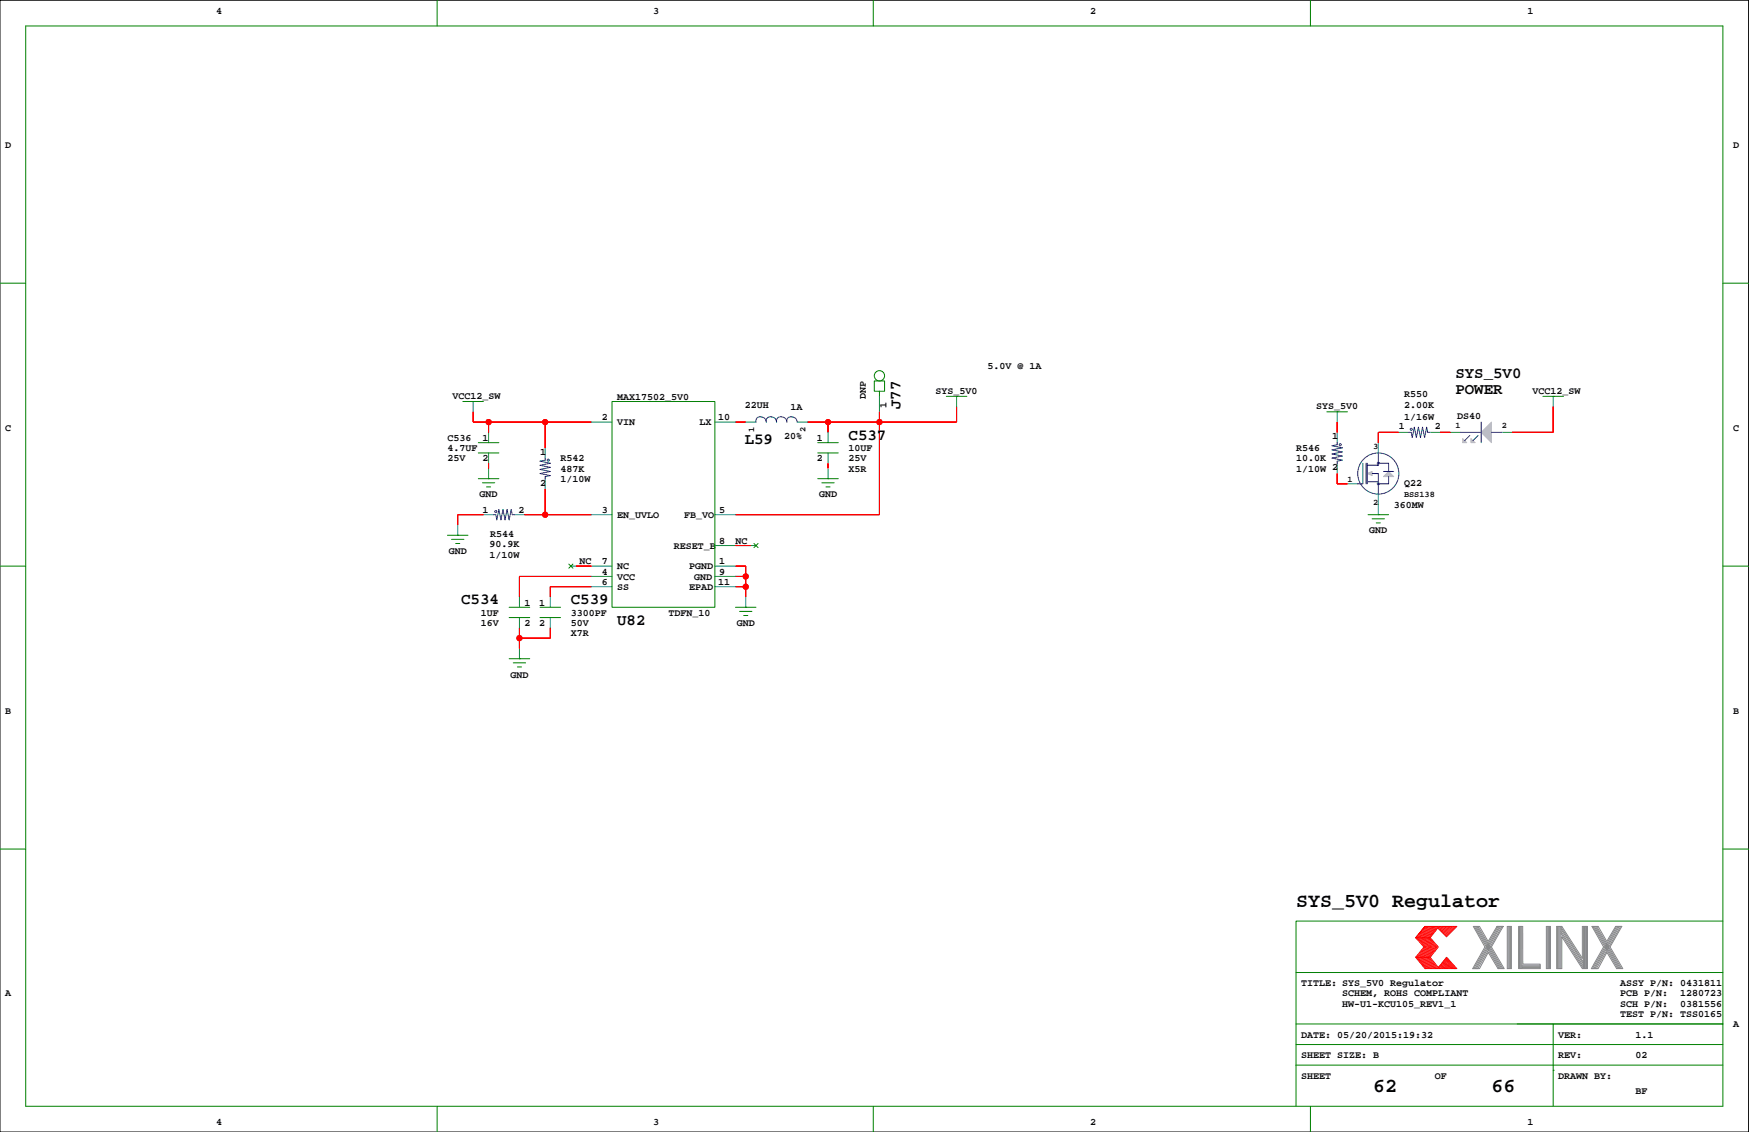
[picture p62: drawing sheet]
<svg xmlns="http://www.w3.org/2000/svg" width="432mm" height="279mm" viewBox="0 0 432 279" stroke-linecap="round" stroke-linejoin="round" font-family="sans-serif">
<defs><g id="words">
<g font-size="4.9">
<text x="320" y="223.9">SYS_5V0 Regulator</text>
<text x="339" y="269.6">62</text>
<text x="368.2" y="269.6">66</text>
</g>
<g font-size="3.9">
<text x="359.3" y="93.3">SYS_5V0</text>
<text x="222.3" y="101" transform="rotate(-90 222.3 101)">J77</text>
<text x="359.3" y="97.1">POWER</text>
<text x="183.9" y="109.6">L59</text>
<text x="209.5" y="108.6">C537</text>
<text x="113.8" y="149.2">C534</text>
<text x="140.9" y="149.2">C539</text>
<text x="152.4" y="154.3">U82</text>
</g>
<g font-size="2.5">
<text x="53.3" y="3.4">4</text>
<text x="161.3" y="3.4">3</text>
<text x="269.2" y="3.4">2</text>
<text x="377.1" y="3.4">1</text>
<text x="1.3" y="36.4">D</text>
<text x="427.9" y="36.4">D</text>
<text x="243.8" y="91">5.0V @ 1A</text>
<text x="111.7" y="98.4">VCC12_SW</text>
<text x="152.4" y="98.7">MAX17502_5V0</text>
<text x="183.9" y="100.7">22UH</text>
<text x="195.2" y="101.1">1A</text>
<text x="213.7" y="98.5" transform="rotate(-90 213.7 98.5)">DNP</text>
<text x="218.8" y="100.6" transform="rotate(-90 218.8 100.6)">1</text>
<text x="231" y="97.1">SYS_5V0</text>
<text x="324.9" y="100.9">SYS_5V0</text>
<text x="346.6" y="97.9">R550</text>
<text x="346.6" y="100.7">2.00K</text>
<text x="378.4" y="97.1">VCC12_SW</text>
<text x="1.3" y="106.3">C</text>
<text x="148.6" y="103.7">2</text>
<text x="152.4" y="105">VIN</text>
<text x="172.7" y="105">LX</text>
<text x="177.3" y="103.7">10</text>
<text x="345.4" y="105.9">1</text>
<text x="346.6" y="103.7">1/16W</text>
<text x="354.2" y="105.9">2</text>
<text x="359.8" y="103.4">DS40</text>
<text x="427.9" y="106.3">C</text>
<text x="110.5" y="108.8">C536</text>
<text x="110.5" y="111.4">4.7UF</text>
<text x="110.5" y="113.9">25V</text>
<text x="119.1" y="113.9">2</text>
<text x="119.1" y="108.8">1</text>
<text x="133.3" y="112.3">1</text>
<text x="138.4" y="113.9">R542</text>
<text x="193.6" y="108.4">20%</text>
<text x="201.7" y="113.9">2</text>
<text x="201.7" y="108.8">1</text>
<text x="209.5" y="111.4">10UF</text>
<text x="209.5" y="113.9">25V</text>
<text x="320" y="111.4">R546</text>
<text x="320" y="113.9">10.0K</text>
<text x="328.9" y="108.4">1</text>
<text x="133.3" y="119.9">2</text>
<text x="138.4" y="116.4">487K</text>
<text x="138.4" y="119">1/10W</text>
<text x="209.5" y="116.4">X5R</text>
<text x="320" y="116.4">1/10W 2</text>
<text x="346.6" y="120">Q22</text>
<text x="118.4" y="122.8">GND</text>
<text x="202.2" y="122.8">GND</text>
<text x="344.1" y="125.3">360MW</text>
<text x="119.1" y="126.6">1</text>
<text x="128" y="126.6">2</text>
<text x="148.6" y="126.6">3</text>
<text x="152.4" y="127.9">EN_UVLO</text>
<text x="168.9" y="127.9">FB_VO</text>
<text x="177.5" y="126.6">5</text>
<text x="338.1" y="131.7">GND</text>
<text x="110.8" y="136.8">GND</text>
<text x="120.8" y="135.1">90.9K</text>
<text x="120.8" y="137.7">1/10W</text>
<text x="121" y="132.6">R544</text>
<text x="166.3" y="135.5">RESET_B</text>
<text x="177.5" y="134.2">8</text>
<text x="181.6" y="134.2">NC</text>
<text x="143.1" y="139.3">NC</text>
<text x="148.6" y="139.3">7</text>
<text x="148.6" y="141.8">4</text>
<text x="152.4" y="143.1">VCC</text>
<text x="152.4" y="140.6">NC</text>
<text x="170.1" y="140.6">PGND</text>
<text x="171.4" y="143.1">GND</text>
<text x="177.5" y="141.8">9</text>
<text x="177.5" y="139.3">1</text>
<text x="129.5" y="149.4">1</text>
<text x="133.1" y="149.4">1</text>
<text x="148.6" y="144.4">6</text>
<text x="152.4" y="145.6">SS</text>
<text x="170.1" y="145.6">EPAD</text>
<text x="177.3" y="144.4">11</text>
<text x="118.7" y="154.5">16V</text>
<text x="118.7" y="152">1UF</text>
<text x="129.5" y="154.5">2</text>
<text x="133.1" y="154.5">2</text>
<text x="140.9" y="152">3300PF</text>
<text x="140.9" y="154.5">50V</text>
<text x="165.1" y="152">TDFN_10</text>
<text x="181.9" y="154.5">GND</text>
<text x="140.9" y="157.1">X7R</text>
<text x="126" y="167.2">GND</text>
<text x="1.3" y="176.1">B</text>
<text x="427.9" y="176.1">B</text>
<text x="1.3" y="245.9">A</text>
<text x="321.2" y="243.4">TITLE: SYS_5V0 Regulator</text>
<text x="331.4" y="245.9">SCHEM, ROHS COMPLIANT</text>
<text x="400" y="245.9">PCB P/N:</text>
<text x="400" y="243.4">ASSY P/N: 0431811</text>
<text x="414.8" y="245.9">1280723</text>
<text x="331.4" y="248.5">HW-U1-KCU105_REV1_1</text>
<text x="400" y="251">TEST P/N: TSS0165</text>
<text x="400" y="248.5">SCH P/N:</text>
<text x="414.8" y="248.5">0381556</text>
<text x="321.2" y="256.1">DATE: 05/20/2015:19:32</text>
<text x="384.7" y="256.1">VER:</text>
<text x="403.8" y="256.1">1.1</text>
<text x="427.9" y="253.6">A</text>
<text x="321.2" y="261.2">SHEET SIZE: B</text>
<text x="384.7" y="261.2">REV:</text>
<text x="403.8" y="261.2">02</text>
<text x="321.2" y="266.3">SHEET</text>
<text x="354.2" y="266.3">OF</text>
<text x="384.7" y="266.3">DRAWN BY:</text>
<text x="403.8" y="270.1">BF</text>
<text x="53.3" y="277.7">4</text>
<text x="161.3" y="277.7">3</text>
<text x="269.2" y="277.7">2</text>
<text x="377.1" y="277.7">1</text>
</g>
<g font-size="2.1">
<text x="186.2" y="106.7" transform="rotate(-90 186.2 106.7)">1</text>
<text x="198.9" y="106.7" transform="rotate(-90 198.9 106.7)">2</text>
<text x="359.3" y="105.7">1</text>
<text x="370.8" y="105.7">2</text>
<text x="339" y="110.7">3</text>
<text x="332.7" y="119">1</text>
<text x="339" y="124.7">2</text>
<text x="346.6" y="122.6">BSS138</text>
</g>
</g></defs>
<path d="M0 .1h431.7v279.3h-431.7z" fill="none" stroke="#000" stroke-width=".25"/>
<g fill="none" stroke="#008000" stroke-width=".25">
<path d="M6.3 6.4h419.1v266.7h-419.1zM107.9 .1v6.3M215.6 .1v6.3M323.5 .1v6.3M0 69.9h6.3M425.4 69.9h6.3M114.3 99.1h5.1M116.8 99.1h.1M151.1 99.1h25.4v50.8h-25.4zM215.9 94h2.5v2.6h-2.5zM217.1 96.6v1.2M233.6 97.8h5.1"/>
<path d="M236.2 97.8h.1M380.9 97.8h5.1M383.5 97.8h.1M118.1 111.8h5.1M118.1 109.3h5.1M118.1 118.1h5.1M119.1 119.2h3M120.6 118.1h.1M201.9 111.8h5.1M201.9 109.3h5.1M201.9 118.1h5.1M202.9 119.2h3"/>
<path d="M204.4 118.1h.1M327.6 101.6h5.1M330.1 101.6h.1M0 139.7h6.3M110.5 132.1h5M111.5 133.1h3M112.5 134.1h1M113 132.1h.1M120.1 120.2h1M140.4 139.2l1 1M141.4 139.2l-1 1M186.1 134.1l1.1 1.1"/>
<path d="M187.2 134.1l-1.1 1.1M203.9 120.2h1M337.7 127h5.1M338.8 128.1h3M339.8 129.1h1M340.3 127h.1M425.4 139.7h6.3M125.7 149.9h5.1M125.7 152.4h5.1M133.3 149.9h5.1M133.3 152.4h5.1M181.6 149.9h5"/>
<path d="M182.6 150.9h3M183.6 151.9h1M184.1 149.9h.1M125.7 162.6h5.1M126.7 163.6h3.1M127.7 164.6h1M128.2 162.6h.1M0 209.6h6.3M425.4 209.6h6.3M425.4 227.3h-105.4v35.6M320 257.8h105.4M320 252.7h105.4"/>
<path d="M320 240h105.4M383.5 252.7v20.4M107.9 273.1v6.3M215.6 273.1v6.3M320 262.9v10.2M320 262.9h105.4M323.5 273.1v6.3M383.5 264.2h.1"/>
<circle cx="217.1" cy="92.8" r="1.27"/>
</g>
<g fill="none" stroke="#f00" stroke-width=".25">
<path d="M116.8 101.6v2.6h29.2M120.6 104.2v2.5M120.6 114.3v1.3M134.6 104.2v6.3M181.6 104.2h2.5M204.4 104.2v2.5M204.4 114.3v1.3M217.1 101.6v25.4h-35.5M236.2 100.4v3.8h-36.9M330.1 104.2v2.5M330.1 116.9v2.5h2.6M345.4 106.7h-5.1v2.6"/>
<path d="M355.5 106.7h2.6M383.5 100.4v6.3h-10.2M119.4 127h-6.4v2.6M129.5 127h16.5M134.6 120.7v6.3M142.2 139.7h3.8M181.6 139.7h2.5v7.6M181.6 134.7h3.8M340.3 124.5h.1M128.2 155v5M135.9 155v2.5h-7.7M146 144.8h-10.1v2.5"/>
<path d="M146 142.3h-17.8v5M181.6 144.8h2.5M181.6 142.3h2.5M349.5 236.3h3.6M349.9 231.5l1.9 2.2-2 2.6 2.2 2.8M350.1 236.3l2.2 2.8M350.2 231.5l1.9 2.3-2 2.5M350.4 236.3l2.2 2.8M350.5 231.5l1.9 2.3-2 2.5M350.6 236.3l2.3 2.7M350.8 231.5l1.9 2.3-2 2.5M351 236.3l2.2 2.8"/>
<path d="M351.1 231.5l1.9 2.3-2 2.5M351.3 236.3l2.2 2.8M351.4 231.5l1.9 2.3-2 2.5M351.6 236.3l2.2 2.8M351.7 231.5l1.9 2.2M351.8 228.7l-2.3 2.8 2.3-2.8h7.9l-2.6 2.5-2.1-2.1-1.9 2.4 2 2.2-2 2.6 2 2.5 2-2.5 2.6 2.8h-7.9l-2.3-2.8M351.9 236.3l2.2 2.8M352 231.5l1.9 2.2M352.1 228.7l-2.2 2.7M352.2 236.3l2.2 2.8M352.3 231.5l1.9 2.3-2 2.5M352.4 228.7l-2.2 2.7"/>
<path d="M352.5 236.3l2.2 2.8M352.6 231.5l1.9 2.2M352.7 228.7l-2.2 2.7M352.8 236.3l2.2 2.8M352.8 231.5l2 2.2M353 228.7l-2.2 2.7M353.1 231.5h-3.6l2.1 2.2-2.1 2.6M353.2 228.7l-2.1 2.7M353.6 233.8l-2 2.5M353.6 228.7l-2.2 2.7M353.8 228.7l-2.1 2.7M353.9 233.8l-1.9 2.4"/>
<path d="M354.1 228.7l-2.1 2.7M354.4 228.7l-2.1 2.7M354.5 233.8l-2 2.5M354.7 228.7l-2.1 2.7M354.8 233.8l-2 2.5M355 228.7l-2.1 2.7M355.2 238.8l.2 .3M355.3 238.6l.4 .5M355.4 228.7l-.4 .4M355.4 238.4l.6 .7M355.6 238.3l.7 .8M355.7 238.1l.9 1"/>
<path d="M355.7 228.7l-.5 .5M355.9 237.9l1 1.2M356 237.8l1.2 1.3M356.1 228.7l-.8 .7M356.1 237.6l1.4 1.4M356.3 237.4l1.5 1.7M356.4 237.2l1.6 1.9M356.5 228.7l-1 .9M356.5 237.1l1.8 2M356.7 236.9l1.9 2.2M356.8 236.7l2.1 2.4M356.8 228.7l-1.1 1.1"/>
<path d="M356.9 236.6l2.3 2.5M357.1 236.5l2.3 2.6M357.2 228.7l-1.3 1.2M357.5 228.7l-1.4 1.4M357.8 228.7l-1.6 1.6M358.2 228.7l-1.8 1.7M358.5 228.7l-1.9 1.9M359 228.7l-2.2 2.1M359.3 228.7l-2.3 2.3"/>
<circle cx="120.6" cy="104.2" r=".63"/>
<circle cx="134.6" cy="104.2" r=".63"/>
<circle cx="204.4" cy="104.2" r=".63"/>
<circle cx="217.1" cy="104.2" r=".63"/>
<circle cx="134.6" cy="127" r=".63"/>
<circle cx="128.2" cy="157.5" r=".63"/>
<circle cx="184.1" cy="144.8" r=".63"/>
<circle cx="184.1" cy="142.3" r=".63"/>
</g>
<g fill="none" stroke="#848684" stroke-width=".25">
<path d="M364 228.7l6.1 10.4M364.3 228.7l6.1 10.4M364.6 228.7l6.1 10.4M364.9 228.7l6.1 10.4M367.4 232.3l-2.1-3.6h-1.6l2.9 5-3 5.4h1.7l2.1-4 2.4 4h1.6l-3.2-5.4M369.6 228.7l-2.2 3.6M369.8 228.7l-5.9 10.4M370.2 228.7l-6 10.4M370.5 228.7l-6 10.4M370.8 228.7l-6 10.4M371.1 228.7h-1.5h1.5l-2.9 5M372.1 228.7h1v10.4h-1z"/>
<path d="M372.4 228.7v10.4M372.6 228.7v10.4M372.9 228.7v10.4M374.9 228.7h1v9.3h4.3v1.1h-5.3zM375.1 228.7v10.4M375.4 228.7v10.4M375.7 228.7v10.4M375.7 238.2h4.5M375.7 238.5h4.5M375.7 238.8h4.5M381.8 228.7h1v10.4h-1zM382 228.7v10.4"/>
<path d="M382.3 228.7v10.4M382.5 228.7v10.4M384.3 228.7h1.3l5.1 7.8v-7.8h1.2v10.4h-1.2l-5.1-7.9v7.9h-1.3zM384.5 228.7v10.4M384.8 228.7v10.4M385.1 228.7v10.4M385.3 228.7v10.4M385.3 230.3l5.6 8.7M385.3 229.8l5.6 8.7M385.3 229.2l5.6 8.7M385.3 228.8l5.6 8.7M390.9 228.7v10.4"/>
<path d="M391.2 228.7v10.4M391.5 228.7v10.4M391.7 228.6v10.4M393.3 228.7l6.1 10.4M393.6 228.7l6.1 10.4M393.9 228.7l6.1 10.4M394.2 228.7l6.1 10.4M396.7 232.3l-2.1-3.6h-1.6l2.9 5-3 5.4M397.5 233.7l3.2 5.4h-1.6l-2.4-4-2.2 4h-1.6M398.9 228.7l-2.2 3.6M399.1 228.7l-6 10.4M399.4 228.7l-5.9 10.4"/>
<path d="M399.7 228.7l-5.9 10.4M400.1 228.7l-6 10.4M400.4 228.7h-1.5h1.5l-2.9 5"/>
</g>
<g fill="none" stroke="#008080" stroke-width=".25">
<path d="M116.8 99.1v2.5M217.1 97.8v3.8M236.2 97.8v2.6M383.5 97.8v2.6M120.6 106.7v2.6M120.6 111.8v2.5M120.6 115.6v2.5M134.6 110.5v2.6M134.6 118.1v2.6M146 104.2h5.1M176.5 104.2h5.1M184.1 104.2h2.5"/>
<path d="M196.8 104.2h2.5M204.4 106.7v2.6M204.4 111.8v2.5M204.4 115.6v2.5M330.1 101.6v2.6M330.1 106.7v2.6M330.1 114.3v2.6M332.7 119.4h2.5M340.3 109.3v2.5M345.4 106.7h2.5M353 106.7h2.5M358.1 106.7h2.5"/>
<path d="M370.8 106.7h2.5M113 129.6v2.5M119.4 127h2.5M127 127h2.5M140.9 139.7h1.3M146 127h5.1M146 139.7h5.1M176.5 127h5.1M176.5 139.7h5.1M176.5 134.7h5.1M185.4 134.7h1.2M340.3 122v5"/>
<path d="M128.2 147.3v2.6M128.2 152.4v2.6M135.9 147.3v2.6M135.9 152.4v2.6M146 144.8h5.1M146 142.3h5.1M176.5 144.8h5.1M176.5 142.3h5.1M184.1 147.3v2.6M128.2 160v2.6"/>
</g>
<g fill="#c0c0c0" stroke="#c0c0c0" stroke-width=".25">
<path d="M337.5 116.9l1.3-.5v1z" fill-rule="evenodd"/>
<path d="M341.6 117.6l1.2-1.2 1.3 1.2z" fill-rule="evenodd"/>
<path d="M368.2 104.2v5.1l-2.5-2.6z" fill-rule="evenodd"/>
<path d="M363.1 108.2l1.1 1.1h-1.1z" fill-rule="evenodd"/>
<path d="M361.1 108.2l1 1.1h-1z" fill-rule="evenodd"/>
</g>
<g fill="none" stroke="#00f" stroke-width=".25">
<path d="M134.6 113.1v.5l-1.3 .2 2.6 .5-2.6 .5 2.6 .6-2.6 .5 2.6 .5-2.6 .5 2.6 .5-1.3 .2v.5M196.8 104.2a1.27 1.27 0 0 0-1.3-1.4 1.27 1.27 0 0 0-1.2 1.4 1.27 1.27 0 0 0-1.3-1.4 1.27 1.27 0 0 0-1.3 1.4 1.27 1.27 0 0 0-1.2-1.4 1.27 1.27 0 0 0-1.3 1.4 1.27 1.27 0 0 0-1.3-1.4 1.27 1.27 0 0 0-1.3 1.4M330.1 109.3v.5l-1.2 .2 2.5 .5-2.5 .5 2.5 .5-2.5 .6 2.5 .5-2.5 .5 2.5 .5-1.3 .2v.5M336.5 114.3v5.1h-1.3M337.2 114.3v5.1M337.5 114.3v5.1M337.5 118.9h2.8M338.8 116.9h1.5v5.1M340.3 111.8v3h-2.8M340.3 114.3h2.5v2.1M341.6 116.4h2.5M342.8 117.6v1.8h-2.5"/>
<path d="M347.9 106.7h.5l.3 1.3 .5-2.6 .5 2.6 .5-2.6 .5 2.6 .5-2.6 .5 2.6 .5-2.6 .3 1.3h.5M360.6 106.7h5.1M362.9 107.5l-1.3 1.3M364.9 107.5l-1.3 1.3M365.7 104.2v5.1M368.2 106.7h2.6M121.9 127h.5l.3 1.3 .5-2.5 .5 2.5 .5-2.5 .5 2.5 .5-2.5 .5 2.5 .5-2.5 .3 1.2h.5"/>
<circle cx="135.4" cy="113.6" r=".25"/>
<circle cx="330.9" cy="109.8" r=".25"/>
<circle cx="340.3" cy="116.9" r="5.1"/>
<circle cx="340.3" cy="119.4" r=".25"/>
<circle cx="340.3" cy="114.3" r=".25"/>
<circle cx="348.4" cy="106" r=".25"/>
<circle cx="122.4" cy="126.3" r=".25"/>
</g>
<g fill="#f00" stroke="#f00" stroke-width=".25">
<path d="M383.5 100.4v6.3z" fill-rule="evenodd"/>
<path d="M373.3 106.7h10.2z" fill-rule="evenodd"/>
<path d="M340.3 106.7h5.1z" fill-rule="evenodd"/>
<path d="M340.3 106.7v2.6z" fill-rule="evenodd"/>
<path d="M355.5 106.7h2.6z" fill-rule="evenodd"/>
<path d="M330.1 104.2v2.5z" fill-rule="evenodd"/>
<path d="M330.1 116.9v2.5z" fill-rule="evenodd"/>
<path d="M330.1 119.4h2.6z" fill-rule="evenodd"/>
<path d="M113 127v2.6z" fill-rule="evenodd"/>
<path d="M113 127h6.4z" fill-rule="evenodd"/>
<path d="M184.1 144.8v2.5z" fill-rule="evenodd"/>
<path d="M181.6 144.8h2.5z" fill-rule="evenodd"/>
<path d="M184.1 142.3v2.5z" fill-rule="evenodd"/>
<path d="M181.6 142.3h2.5z" fill-rule="evenodd"/>
<path d="M184.1 139.7v2.6z" fill-rule="evenodd"/>
<path d="M181.6 139.7h2.5z" fill-rule="evenodd"/>
<path d="M128.2 157.5v2.5z" fill-rule="evenodd"/>
<path d="M128.2 155v2.5z" fill-rule="evenodd"/>
<path d="M128.2 157.5h7.7z" fill-rule="evenodd"/>
<path d="M135.9 155v2.5z" fill-rule="evenodd"/>
<path d="M120.6 114.3v1.3z" fill-rule="evenodd"/>
<path d="M134.6 104.2v6.3z" fill-rule="evenodd"/>
<path d="M120.6 104.2v2.5z" fill-rule="evenodd"/>
<path d="M116.8 101.6v2.6z" fill-rule="evenodd"/>
<path d="M116.8 104.2h3.8z" fill-rule="evenodd"/>
<path d="M120.6 104.2h14z" fill-rule="evenodd"/>
<path d="M134.6 104.2h11.4z" fill-rule="evenodd"/>
<path d="M134.6 120.7v6.3z" fill-rule="evenodd"/>
<path d="M134.6 127h11.4z" fill-rule="evenodd"/>
<path d="M129.5 127h5.1z" fill-rule="evenodd"/>
<path d="M181.6 104.2h2.5z" fill-rule="evenodd"/>
<path d="M128.2 142.3v5z" fill-rule="evenodd"/>
<path d="M128.2 142.3h17.8z" fill-rule="evenodd"/>
<path d="M135.9 144.8h10.1z" fill-rule="evenodd"/>
<path d="M135.9 144.8v2.5z" fill-rule="evenodd"/>
<path d="M236.2 100.4v3.8z" fill-rule="evenodd"/>
<path d="M217.1 104.2h19.1z" fill-rule="evenodd"/>
<path d="M181.6 127h35.5z" fill-rule="evenodd"/>
<path d="M217.1 104.2v22.8z" fill-rule="evenodd"/>
<path d="M199.3 104.2h5.1z" fill-rule="evenodd"/>
<path d="M204.4 104.2v2.5z" fill-rule="evenodd"/>
<path d="M204.4 104.2h12.7z" fill-rule="evenodd"/>
<path d="M217.1 101.6v2.6z" fill-rule="evenodd"/>
<path d="M204.4 114.3v1.3z" fill-rule="evenodd"/>
<path d="M181.6 134.7h3.8z" fill-rule="evenodd"/>
<path d="M142.2 139.7h3.8z" fill-rule="evenodd"/>
<circle cx="184.1" cy="144.8" r=".63"/>
<circle cx="184.1" cy="142.3" r=".63"/>
<circle cx="128.2" cy="157.5" r=".63"/>
<circle cx="120.6" cy="104.2" r=".63"/>
<circle cx="134.6" cy="104.2" r=".63"/>
<circle cx="134.6" cy="127" r=".63"/>
<circle cx="204.4" cy="104.2" r=".63"/>
<circle cx="217.1" cy="104.2" r=".63"/>
</g>
<use href="#words"/>
</svg>
